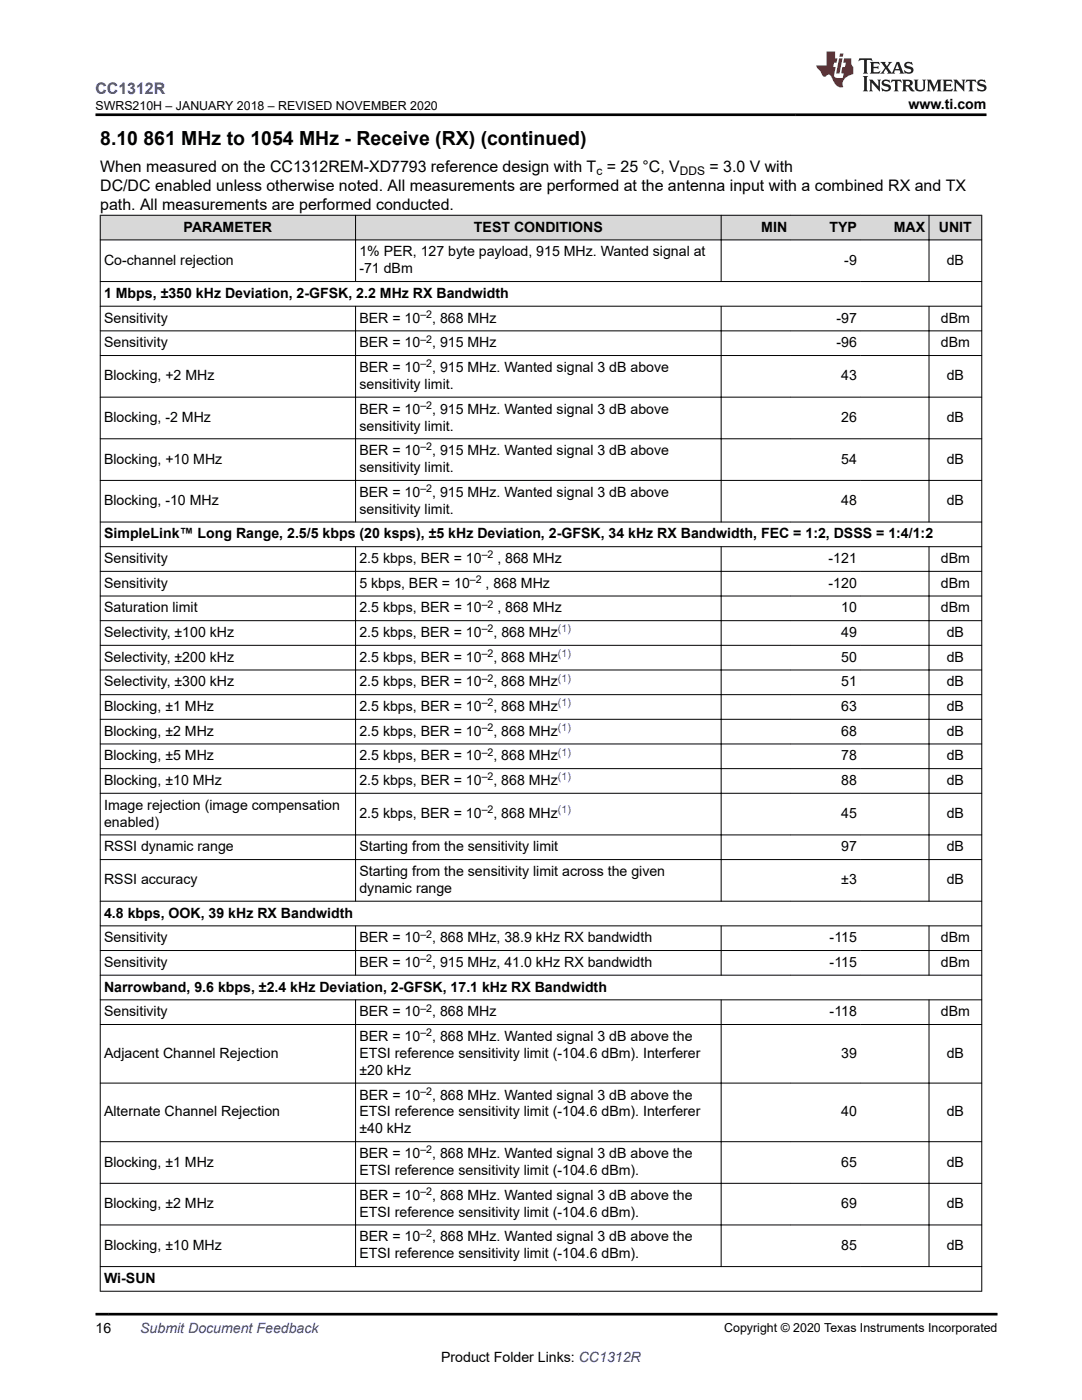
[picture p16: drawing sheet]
<svg xmlns="http://www.w3.org/2000/svg" width="216mm" height="279mm" viewBox="0 0 216 279" stroke-linecap="round" stroke-linejoin="round" font-family="sans-serif">
<defs><g id="words">
<text font-size="3.9" x="20" y="28.8">8.10 861 MHz to 1054 MHz - Receive (RX) (continued)</text>
<text font-size="3.2" fill="#00f" x="19" y="18.7">CC1312R</text>
<g font-size="3.2">
<text x="20" y="34.3">When measured on the CC1312REM-XD7793 reference design with T = 25 °C, V</text>
<text x="141.6" y="34.3">= 3.0 V with</text>
<text x="20" y="38.1">DC/DC enabled unless otherwise noted. All measurements are performed at the antenna input with a combined RX and TX</text>
<text x="20" y="41.9">path. All measurements are performed conducted.</text>
</g>
<g font-size="2.8">
<text x="181.3" y="21.8">www.ti.com</text>
<text x="36.6" y="46.2">PARAMETER</text>
<text x="94.6" y="46.2">TEST CONDITIONS</text>
<text x="151.9" y="46.2">MIN</text>
<text x="165.5" y="46.2">TYP</text>
<text x="178.3" y="46.2">MAX</text>
<text x="187.3" y="46.2">UNIT</text>
<text x="20.8" y="52.8">Co-channel rejection</text>
<text x="71.7" y="51.2">1% PER, 127 byte payload, 915 MHz. Wanted signal at</text>
<text x="168.5" y="52.8">-9</text>
<text x="188.9" y="52.8">dB</text>
<text x="20.8" y="59.5">1 Mbps, ±350 kHz Deviation, 2-GFSK, 2.2 MHz RX Bandwidth</text>
<text x="71.7" y="54.5">-71 dBm</text>
<text x="20.8" y="64.4">Sensitivity</text>
<text x="71.7" y="64.4">BER = 10</text>
<text x="86.2" y="64.4">, 868 MHz</text>
<text x="166.9" y="64.4">-97</text>
<text x="187.7" y="64.4">dBm</text>
<text x="20.8" y="69.3">Sensitivity</text>
<text x="71.7" y="69.3">BER = 10</text>
<text x="86.2" y="69.3">, 915 MHz</text>
<text x="166.9" y="69.3">-96</text>
<text x="187.7" y="69.3">dBm</text>
<text x="20.8" y="75.9">Blocking, +2 MHz</text>
<text x="71.7" y="77.6">sensitivity limit.</text>
<text x="71.7" y="74.2">BER = 10</text>
<text x="86.2" y="74.2">, 915 MHz. Wanted signal 3 dB above</text>
<text x="167.8" y="75.9">43</text>
<text x="188.9" y="75.9">dB</text>
<text x="71.7" y="82.5">BER = 10</text>
<text x="86.2" y="82.5">, 915 MHz. Wanted signal 3 dB above</text>
<text x="20.8" y="84.2">Blocking, -2 MHz</text>
<text x="71.7" y="85.9">sensitivity limit.</text>
<text x="167.8" y="84.2">26</text>
<text x="188.9" y="84.2">dB</text>
<text x="20.8" y="92.5">Blocking, +10 MHz</text>
<text x="71.7" y="94.2">sensitivity limit.</text>
<text x="71.7" y="90.8">BER = 10</text>
<text x="86.2" y="90.8">, 915 MHz. Wanted signal 3 dB above</text>
<text x="167.8" y="92.5">54</text>
<text x="188.9" y="92.5">dB</text>
<text x="20.8" y="100.8">Blocking, -10 MHz</text>
<text x="71.7" y="99.1">BER = 10</text>
<text x="86.2" y="99.1">, 915 MHz. Wanted signal 3 dB above</text>
<text x="167.8" y="100.8">48</text>
<text x="188.9" y="100.8">dB</text>
<text x="20.8" y="107.5">SimpleLink™ Long Range, 2.5/5 kbps (20 ksps), ±5 kHz Deviation, 2-GFSK, 34 kHz RX Bandwidth, FEC = 1:2, DSSS = 1:4/1:2</text>
<text x="71.7" y="102.5">sensitivity limit.</text>
<text x="20.8" y="112.4">Sensitivity</text>
<text x="71.7" y="112.4">2.5 kbps, BER = 10</text>
<text x="99.3" y="112.4">, 868 MHz</text>
<text x="165.3" y="112.4">-121</text>
<text x="187.7" y="112.4">dBm</text>
<text x="20.8" y="117.3">Sensitivity</text>
<text x="71.7" y="117.3">5 kbps, BER = 10</text>
<text x="96.9" y="117.3">, 868 MHz</text>
<text x="165.3" y="117.3">-120</text>
<text x="187.7" y="117.3">dBm</text>
<text x="20.8" y="122.2">Saturation limit</text>
<text x="71.7" y="122.2">2.5 kbps, BER = 10</text>
<text x="99.3" y="122.2">, 868 MHz</text>
<text x="167.8" y="122.2">10</text>
<text x="187.7" y="122.2">dBm</text>
<text x="20.8" y="127.1">Selectivity, ±100 kHz</text>
<text x="71.7" y="127.1">2.5 kbps, BER = 10</text>
<text x="98.5" y="127.1">, 868 MHz</text>
<text x="167.8" y="127.1">49</text>
<text x="188.9" y="127.1">dB</text>
<text x="20.8" y="132.1">Selectivity, ±200 kHz</text>
<text x="20.8" y="137">Selectivity, ±300 kHz</text>
<text x="71.7" y="132.1">2.5 kbps, BER = 10</text>
<text x="71.7" y="137">2.5 kbps, BER = 10</text>
<text x="98.5" y="132.1">, 868 MHz</text>
<text x="98.5" y="137">, 868 MHz</text>
<text x="167.8" y="132.1">50</text>
<text x="167.8" y="137">51</text>
<text x="188.9" y="132.1">dB</text>
<text x="188.9" y="137">dB</text>
<text x="20.8" y="141.9">Blocking, ±1 MHz</text>
<text x="71.7" y="141.9">2.5 kbps, BER = 10</text>
<text x="98.5" y="141.9">, 868 MHz</text>
<text x="167.8" y="141.9">63</text>
<text x="188.9" y="141.9">dB</text>
<text x="20.8" y="146.8">Blocking, ±2 MHz</text>
<text x="71.7" y="146.8">2.5 kbps, BER = 10</text>
<text x="98.5" y="146.8">, 868 MHz</text>
<text x="167.8" y="146.8">68</text>
<text x="188.9" y="146.8">dB</text>
<text x="20.8" y="151.7">Blocking, ±5 MHz</text>
<text x="71.7" y="151.7">2.5 kbps, BER = 10</text>
<text x="98.5" y="151.7">, 868 MHz</text>
<text x="167.8" y="151.7">78</text>
<text x="188.9" y="151.7">dB</text>
<text x="20.8" y="156.7">Blocking, ±10 MHz</text>
<text x="20.8" y="161.6">Image rejection (image compensation</text>
<text x="71.7" y="156.7">2.5 kbps, BER = 10</text>
<text x="98.5" y="156.7">, 868 MHz</text>
<text x="167.8" y="156.7">88</text>
<text x="188.9" y="156.7">dB</text>
<text x="20.8" y="165">enabled)</text>
<text x="71.7" y="163.3">2.5 kbps, BER = 10</text>
<text x="98.5" y="163.3">, 868 MHz</text>
<text x="167.8" y="163.3">45</text>
<text x="188.9" y="163.3">dB</text>
<text x="20.8" y="169.9">RSSI dynamic range</text>
<text x="71.7" y="169.9">Starting from the sensitivity limit</text>
<text x="167.8" y="169.9">97</text>
<text x="188.9" y="169.9">dB</text>
<text x="20.8" y="176.5">RSSI accuracy</text>
<text x="71.7" y="174.8">Starting from the sensitivity limit across the given</text>
<text x="71.7" y="178.2">dynamic range</text>
<text x="167.9" y="176.5">±3</text>
<text x="188.9" y="176.5">dB</text>
<text x="20.8" y="183.1">4.8 kbps, OOK, 39 kHz RX Bandwidth</text>
<text x="20.8" y="188">Sensitivity</text>
<text x="71.7" y="188">BER = 10</text>
<text x="86.2" y="188">, 868 MHz, 38.9 kHz RX bandwidth</text>
<text x="165.5" y="188">-115</text>
<text x="187.7" y="188">dBm</text>
<text x="20.8" y="193">Sensitivity</text>
<text x="20.8" y="197.9">Narrowband, 9.6 kbps, ±2.4 kHz Deviation, 2-GFSK, 17.1 kHz RX Bandwidth</text>
<text x="71.7" y="193">BER = 10</text>
<text x="86.2" y="193">, 915 MHz, 41.0 kHz RX bandwidth</text>
<text x="165.5" y="193">-115</text>
<text x="187.7" y="193">dBm</text>
<text x="20.8" y="202.8">Sensitivity</text>
<text x="71.7" y="202.8">BER = 10</text>
<text x="86.2" y="202.8">, 868 MHz</text>
<text x="165.5" y="202.8">-118</text>
<text x="187.7" y="202.8">dBm</text>
<text x="71.7" y="207.7">BER = 10</text>
<text x="86.2" y="207.7">, 868 MHz. Wanted signal 3 dB above the</text>
<text x="20.8" y="211.1">Adjacent Channel Rejection</text>
<text x="71.7" y="211.1">ETSI reference sensitivity limit (-104.6 dBm). Interferer</text>
<text x="71.7" y="214.5">±20 kHz</text>
<text x="167.8" y="211.1">39</text>
<text x="188.9" y="211.1">dB</text>
<text x="71.7" y="219.4">BER = 10</text>
<text x="86.2" y="219.4">, 868 MHz. Wanted signal 3 dB above the</text>
<text x="20.8" y="222.8">Alternate Channel Rejection</text>
<text x="71.7" y="222.8">ETSI reference sensitivity limit (-104.6 dBm). Interferer</text>
<text x="71.7" y="226.2">±40 kHz</text>
<text x="167.8" y="222.8">40</text>
<text x="188.9" y="222.8">dB</text>
<text x="20.8" y="232.8">Blocking, ±1 MHz</text>
<text x="71.7" y="231.1">BER = 10</text>
<text x="86.2" y="231.1">, 868 MHz. Wanted signal 3 dB above the</text>
<text x="167.8" y="232.8">65</text>
<text x="188.9" y="232.8">dB</text>
<text x="71.7" y="234.5">ETSI reference sensitivity limit (-104.6 dBm).</text>
<text x="71.7" y="239.4">BER = 10</text>
<text x="86.2" y="239.4">, 868 MHz. Wanted signal 3 dB above the</text>
<text x="20.8" y="241.1">Blocking, ±2 MHz</text>
<text x="71.7" y="242.8">ETSI reference sensitivity limit (-104.6 dBm).</text>
<text x="167.8" y="241.1">69</text>
<text x="188.9" y="241.1">dB</text>
<text x="20.8" y="249.4">Blocking, ±10 MHz</text>
<text x="71.7" y="247.7">BER = 10</text>
<text x="71.7" y="251.1">ETSI reference sensitivity limit (-104.6 dBm).</text>
<text x="86.2" y="247.7">, 868 MHz. Wanted signal 3 dB above the</text>
<text x="167.8" y="249.4">85</text>
<text x="188.9" y="249.4">dB</text>
<text x="20.8" y="256">Wi-SUN</text>
<text x="19" y="266.1">16</text>
<text x="88" y="271.7">Product Folder Links: CC1312R</text>
</g>
<text font-size="2.8" fill="#00f" x="28" y="266.1">Submit Document Feedback</text>
<g font-size="2.5">
<text x="19.1" y="21.9">SWRS210H – JANUARY 2018 – REVISED NOVEMBER 2020</text>
<text x="144.5" y="265.8">Copyright © 2020 Texas Instruments Incorporated</text>
</g>
<g font-size="2.4">
<text x="119" y="34.9">c</text>
<text x="135.7" y="34.9">DDS</text>
</g>
<g font-size="2.1">
<text x="83.9" y="63.4">–2</text>
<text x="83.9" y="68.4">–2</text>
<text x="83.9" y="73.3">–2</text>
<text x="83.9" y="81.6">–2</text>
<text x="83.9" y="89.9">–2</text>
<text x="83.9" y="98.2">–2</text>
<text x="96.1" y="111.4">–2</text>
<text x="93.8" y="116.4">–2</text>
<text x="96.1" y="121.3">–2</text>
<text x="96.1" y="131.1">–2</text>
<text x="96.1" y="126.2">–2</text>
<text x="96.1" y="136">–2</text>
<text x="96.1" y="141">–2</text>
<text x="96.1" y="145.9">–2</text>
<text x="96.1" y="150.8">–2</text>
<text x="96.1" y="155.7">–2</text>
<text x="96.1" y="162.3">–2</text>
<text x="83.9" y="187.1">–2</text>
<text x="83.9" y="192">–2</text>
<text x="83.9" y="201.9">–2</text>
<text x="83.9" y="206.8">–2</text>
<text x="83.9" y="218.5">–2</text>
<text x="83.9" y="230.2">–2</text>
<text x="83.9" y="238.5">–2</text>
<text x="83.9" y="246.8">–2</text>
</g>
<g font-size="2.1" fill="#00f">
<text x="111.3" y="126.2">(1)</text>
<text x="111.3" y="131.1">(1)</text>
<text x="111.3" y="136">(1)</text>
<text x="111.3" y="141">(1)</text>
<text x="111.3" y="145.9">(1)</text>
<text x="111.3" y="150.8">(1)</text>
<text x="111.3" y="155.7">(1)</text>
<text x="111.3" y="162.3">(1)</text>
</g>
</g></defs>
<g fill="#d8d8d8">
<path d="M20 43h175.9v4.9h-175.9z" fill-rule="evenodd"/>
<path d="M20.1 43h50.8v4.8h-50.8z" fill-rule="evenodd"/>
<path d="M71 43h72.8v4.8h-72.8z" fill-rule="evenodd"/>
<path d="M144 43h13.8v4.8h-13.8z" fill-rule="evenodd"/>
<path d="M157.8 43h13.9v4.8h-13.9z" fill-rule="evenodd"/>
<path d="M171.7 43h13.6v4.8h-13.6z" fill-rule="evenodd"/>
<path d="M185.4 43h10.4v4.8h-10.4z" fill-rule="evenodd"/>
</g>
<g fill="none" stroke="#000" stroke-width=".2">
<path d="M19.9 43h176.1M19.9 47.9h176.1M19.9 56.2h176.1M20 42.9v214.9M70.9 42.9v13.4M143.9 42.9v13.4M185.4 42.9v13.4M195.9 42.9v214.9M19.9 61.1h176.1M19.9 66h176.1M19.9 71h176.1M19.9 79.3h176.1"/>
<path d="M70.9 61v43.2M143.9 61v43.2M185.4 61v43.2M19.9 87.6h176.1M19.9 95.9h176.1M19.9 104.2h176.1M19.9 109.1h176.1M19.9 114h176.1M19.9 118.9h176.1M70.9 109v70.9M143.9 109v70.9M185.4 109v70.9"/>
<path d="M19.9 123.9h176.1M19.9 128.8h176.1M19.9 133.7h176.1M19.9 138.6h176.1M19.9 143.6h176.1M19.9 148.5h176.1M19.9 153.4h176.1M19.9 158.3h176.1M19.9 166.6h176.1M19.9 171.5h176.1M19.9 179.9h176.1M19.9 184.8h176.1"/>
<path d="M19.9 189.7h176.1M19.9 194.6h176.1M19.9 199.5h176.1M70.9 184.7v10M70.9 199.5v53.3M143.9 184.7v10M143.9 199.5v53.3M185.4 184.7v10M185.4 199.5v53.3M19.9 204.5h176.1M19.9 216.2h176.1M19.9 227.9h176.1"/>
<path d="M19.9 236.2h176.1M19.9 244.5h176.1M19.9 252.8h176.1M19.9 257.7h176.1"/>
</g>
<path d="M171.5 11.6l-.2 .6 .5-.2h.6v.1v2.2l-.2 .4h1l-.2-.4v-2.2v-.1h.5l.6 .2-.2-.6zM173.6 12.4l.2 .3v1.6l-.2 .4h1.9l.1-.6a1.08 1.08 0 0 1-1.3 .2v-.7h.6l.4 .2v-.7l-.4 .2h-.6v-.5l.2-.2a1 1 0 0 1 1 .3l-.1-.5zM175.7 12.4l.9 1.1-1 1.2h.9l-.2-.2 .5-.8 .4 .8-.2 .2h1.6l-.2-.2 .2-.5h.9l.1 .5-.1 .2h.9l-.2-.4-.8-1.9h-.5l-.9 2.1-.9-1.1 .9-1h-.8l.2 .2-.4 .6-.4-.6 .2-.2zM179 12.8l.4 1h-.7zM180.7 12.5a.65 .65 0 0 0-.2 .7 .65 .65 0 0 0 .6 .5l.6 .1 .1 .3a.79 .79 0 0 1-.7 .4 .79 .79 0 0 1-.7-.5l.1 .7 .2-.1a.93 .93 0 0 0 1.1 0 .93 .93 0 0 0 .4-.9 1.46 1.46 0 0 0-1.2-.6l-.1-.3a1.09 1.09 0 0 1 1.2 .2l-.2-.6-.1 .1-.5-.2zM172.2 15.2l.2 .4v2.2l-.2 .4h1l-.2-.4v-2.2l.2-.4zM173.4 15.9l.2 .4v1.5l-.2 .4h.8l-.3-.4 .1-1.3 1.6 1.8v-2l.2-.4h-.7l.1 .2 .1 1.1-1.2-1.3zM176.2 16a.65 .65 0 0 0-.2 .8 .65 .65 0 0 0 .6 .4l.6 .2 .1 .2a.79 .79 0 0 1-.7 .4 .79 .79 0 0 1-.7-.5l.1 .7 .2-.1a.93 .93 0 0 0 1.1 .1 .93 .93 0 0 0 .4-1 1.46 1.46 0 0 0-1.2-.5l-.1-.4a1.09 1.09 0 0 1 1.2 .2l-.1-.6-.2 .1-.5-.1zM177.9 15.9l-.1 .6a.63 .63 0 0 1 .8-.3v1.6l-.3 .4h1l-.2-.4v-1.6a.66 .66 0 0 1 .8 .3l-.1-.6zM180 15.9l.2 .4v1.5l-.2 .4h1l-.2-.2-.1-.7h.5l.1 .2a.79 .79 0 0 0 1.2 .6l-1-.9a.61 .61 0 0 0 .6-.6 .61 .61 0 0 0-.5-.7zM180.8 16.2h.1a.47 .47 0 0 1 .5 .1 .47 .47 0 0 1 .1 .5l-.1 .1-.7 .1zM182.3 15.9l.2 .2a2.27 2.27 0 0 0 .4 2 1.04 1.04 0 0 0 1.7-.7v-1.3l.2-.2h-.8l.2 .4v1.1a.6 .6 0 0 1-.6 .6 .6 .6 0 0 1-.6-.6v-1.1l.3-.4zM184.9 15.9l.2 .4v1.5l-.2 .4h.8l-.3-.4v-1.4l.9 1.9 .9-1.9v1.4l-.3 .4h1l-.2-.4v-1.5l.2-.4h-.8l-.7 1.5-.6-1.5zM188.1 15.9l.2 .4v1.5l-.2 .4h1.9l.1-.6a1.09 1.09 0 0 1-1.3 .2v-.7h.6l.4 .2v-.6l-.4 .2h-.6v-.6l.2-.1a1.01 1.01 0 0 1 1 .3l-.1-.6zM190.2 15.9l.3 .4v1.5l-.3 .4h.8l-.2-.4v-1.3l1.6 1.8v-2l.2-.4h-.7l.2 .2v1.1l-1.2-1.3zM192.8 15.9l-.1 .6a.63 .63 0 0 1 .8-.3v1.6l-.3 .4h1l-.2-.4v-1.6a.66 .66 0 0 1 .8 .3l-.1-.6zM195.2 16a.65 .65 0 0 0-.2 .8 .65 .65 0 0 0 .6 .4l.6 .2 .2 .2a.79 .79 0 0 1-.7 .4 .79 .79 0 0 1-.7-.5l.1 .7 .2-.1a.93 .93 0 0 0 1 .1 .93 .93 0 0 0 .5-1 1.46 1.46 0 0 0-1.3-.5v-.4a1.09 1.09 0 0 1 1.2 .2l-.2-.6-.2 .1-.5-.1z" fill="#231f20"/>
<path d="M164.9 10.3v2.7h-2l.1 .4 .8 1a.95 .95 0 0 0 1 .9 .59 .59 0 0 1 .5-.4 .59 .59 0 0 1 .5 .3l.4 .8a1.59 1.59 0 0 0 2.1 1.4 1.61 1.61 0 0 1 1-2.3l1-.3-.1-1.5a1.59 1.59 0 0 1-.3-1.7h-1.5l-.2 .9h.6l-.2 .9h-.5l-.2 .9v.3l.4 .1-.1 .9h-.7a.73 .73 0 0 1-1-.7l.3-1.5h-.5l.1-.9h.5l.2-.9h-.5v-1.3zM167.4 11.6l-.6 3.1h.7l.6-3.1zM167.6 10.7l-.1 .6h.7l.1-.6z" fill="#ed1c24"/>
<path d="M19 22.9h177.8M19 262.3h180" fill="none" stroke="#000" stroke-width=".53"/>
<use href="#words"/>
</svg>
